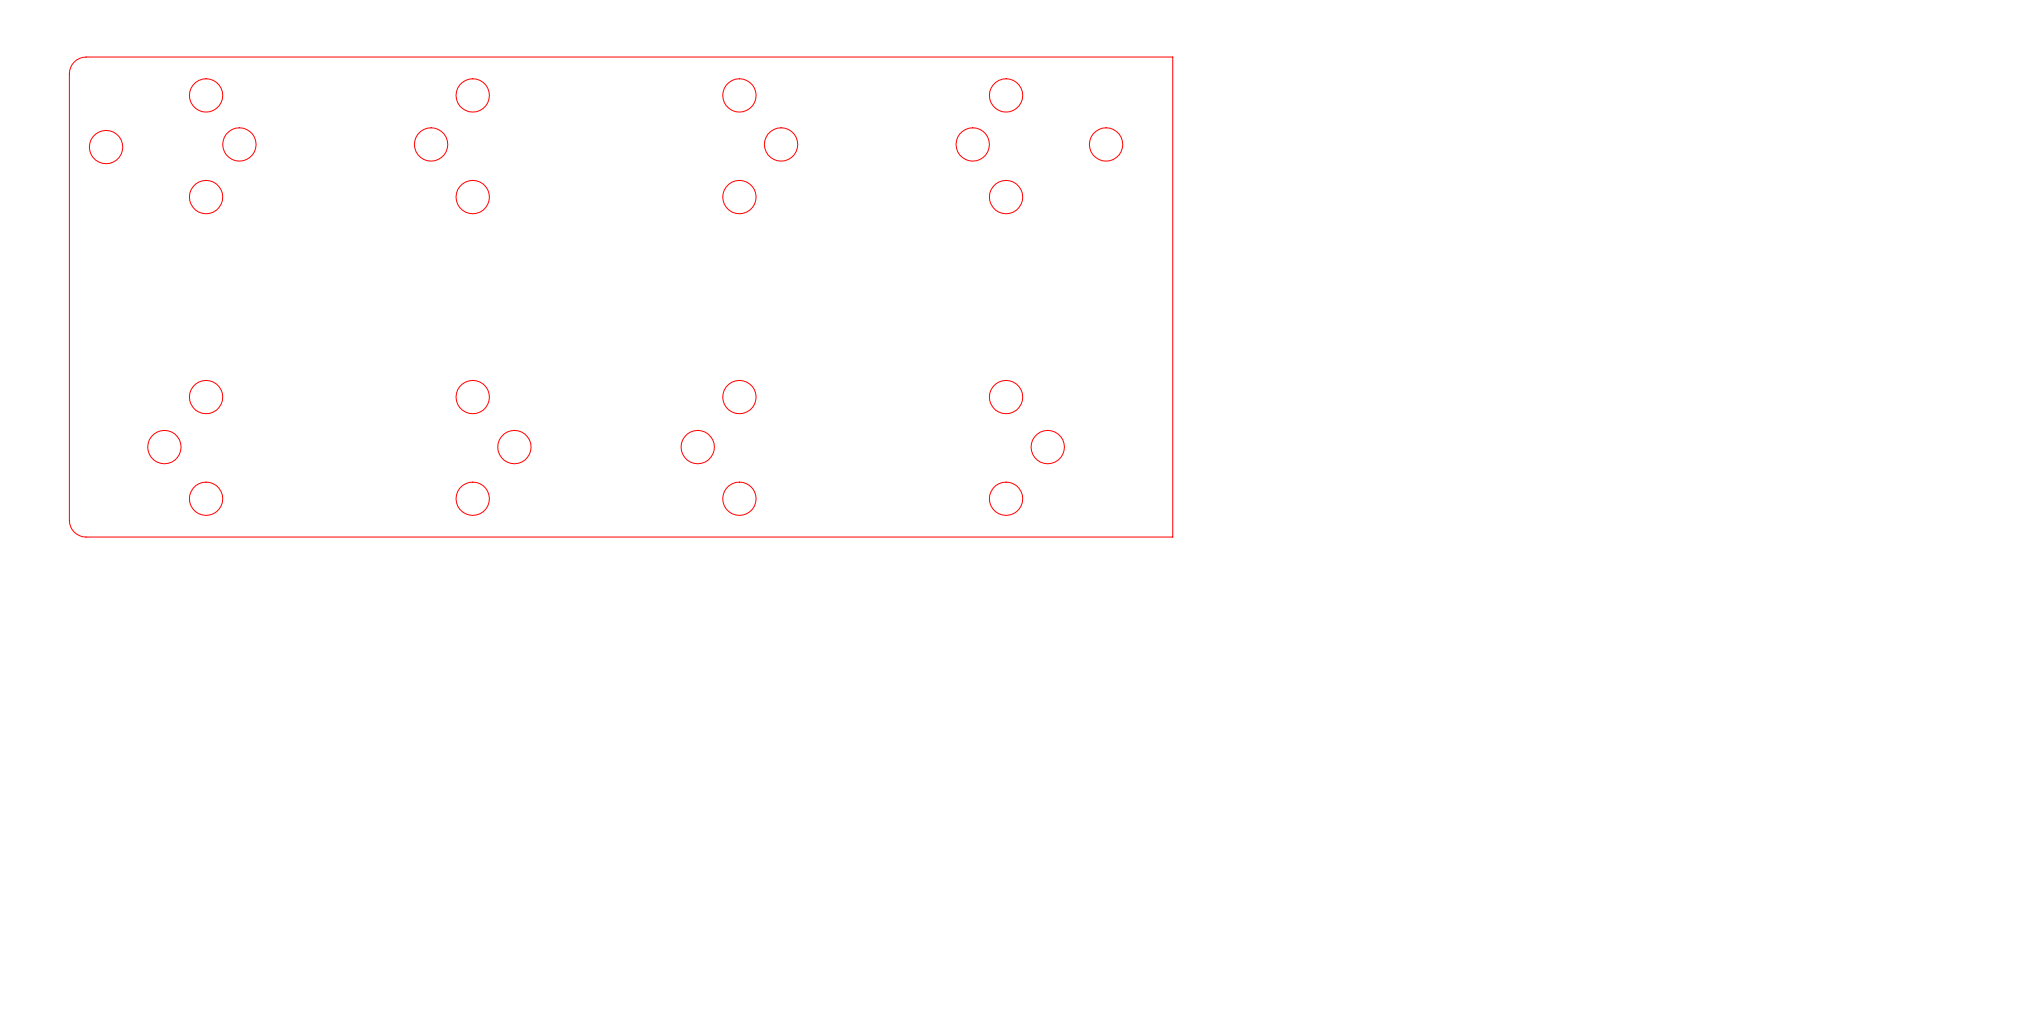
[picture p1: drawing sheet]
<svg xmlns="http://www.w3.org/2000/svg" width="610mm" height="305mm" viewBox="0 0 610 305" stroke-linecap="round" stroke-linejoin="round" font-family="sans-serif">
<g fill="none" stroke="#f00" stroke-width=".3">
<path d="M22.3 18.6a5 5 0 0 1 3.5-1.5h326v144h-326a5 5 0 0 1-5-5v-134a5 5 0 0 1 1.5-3.5z"/>
<circle cx="61.8" cy="28.6" r="5"/>
<circle cx="141.8" cy="28.6" r="5"/>
<circle cx="221.8" cy="28.6" r="5"/>
<circle cx="301.8" cy="28.6" r="5"/>
<circle cx="31.8" cy="44.1" r="5"/>
<circle cx="61.8" cy="59.1" r="5"/>
<circle cx="71.8" cy="43.3" r="5"/>
<circle cx="129.3" cy="43.3" r="5"/>
<circle cx="141.8" cy="59.1" r="5"/>
<circle cx="221.8" cy="59.1" r="5"/>
<circle cx="234.3" cy="43.3" r="5"/>
<circle cx="291.8" cy="43.3" r="5"/>
<circle cx="301.8" cy="59.1" r="5"/>
<circle cx="331.8" cy="43.3" r="5"/>
<circle cx="61.8" cy="119.1" r="5"/>
<circle cx="141.8" cy="119.1" r="5"/>
<circle cx="221.8" cy="119.1" r="5"/>
<circle cx="301.8" cy="119.1" r="5"/>
<circle cx="49.3" cy="134.1" r="5"/>
<circle cx="154.3" cy="134.1" r="5"/>
<circle cx="209.3" cy="134.1" r="5"/>
<circle cx="314.3" cy="134.1" r="5"/>
<circle cx="61.8" cy="149.6" r="5"/>
<circle cx="141.8" cy="149.6" r="5"/>
<circle cx="221.8" cy="149.6" r="5"/>
<circle cx="301.8" cy="149.6" r="5"/>
</g>
</svg>
